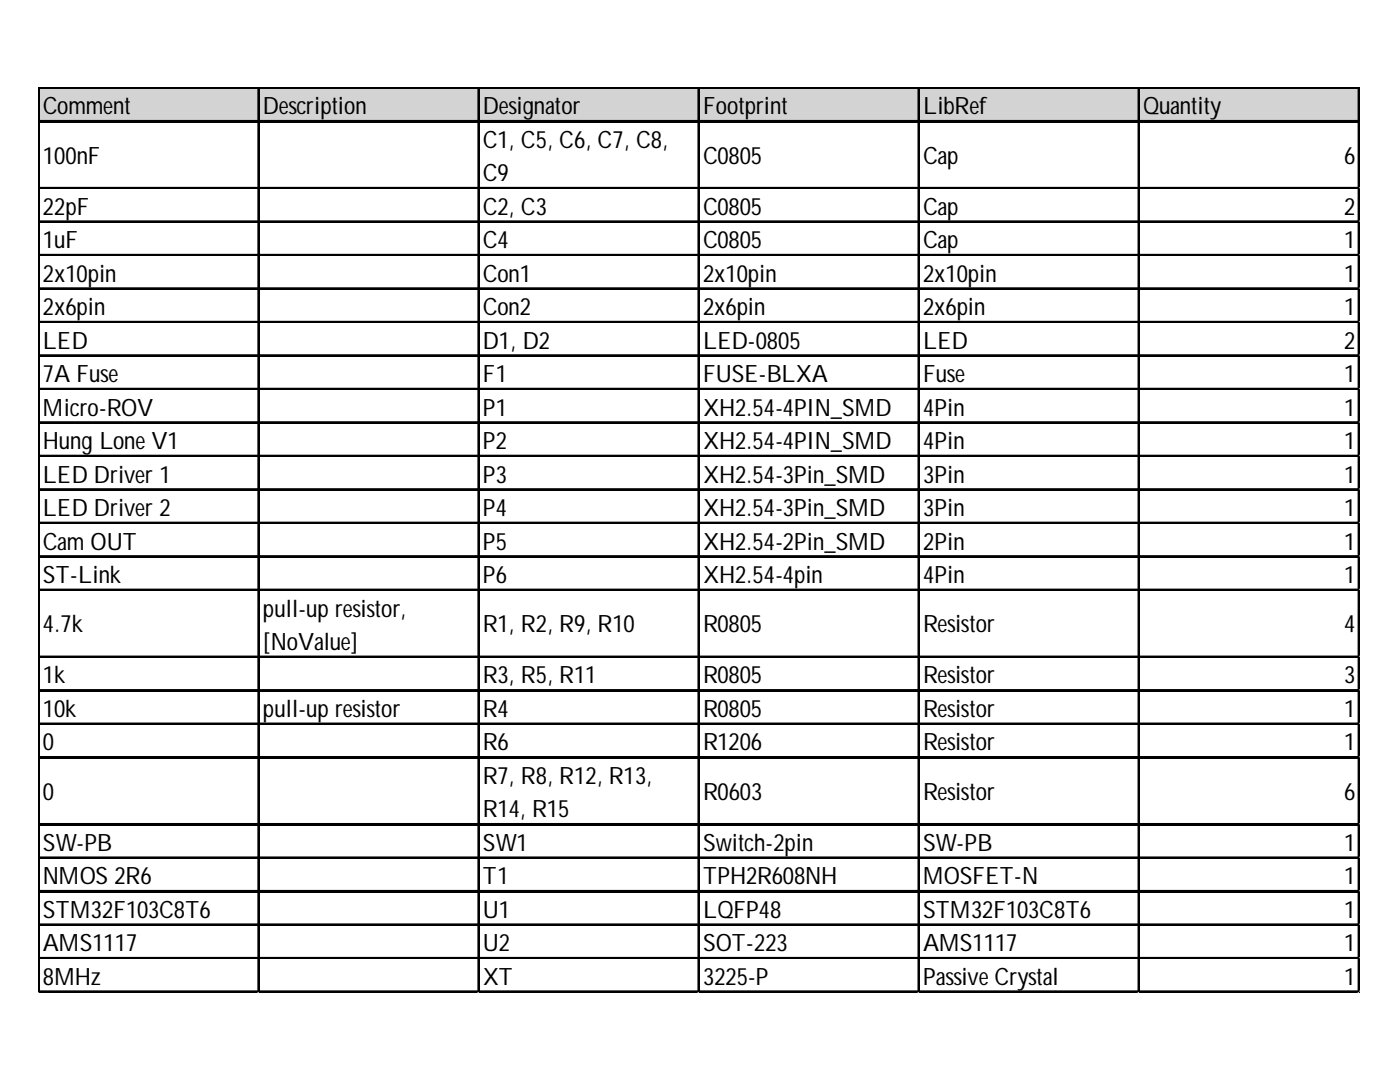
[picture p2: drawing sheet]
<svg xmlns="http://www.w3.org/2000/svg" width="279mm" height="216mm" viewBox="0 0 279 216" stroke-linecap="round" stroke-linejoin="round" font-family="sans-serif">
<defs><g id="words">
<g font-size="4.8">
<text x="8.6" y="22.8">Comment</text>
<text x="52.5" y="22.8">Description</text>
<text x="96.4" y="22.8">Designator</text>
<text x="140.3" y="22.8">Footprint</text>
<text x="184.2" y="22.8">LibRef</text>
<text x="228.1" y="22.8">Quantity</text>
<text x="96.4" y="29.5">C1, C5, C6, C7, C8,</text>
<text x="8.6" y="32.7">100nF</text>
<text x="140.3" y="32.7">C0805</text>
<text x="184.2" y="32.7">Cap</text>
<text x="268.2" y="32.7">6</text>
<text x="96.4" y="36.2">C9</text>
<text x="8.6" y="42.9">22pF</text>
<text x="96.4" y="42.9">C2, C3</text>
<text x="140.3" y="42.9">C0805</text>
<text x="184.2" y="42.9">Cap</text>
<text x="268.2" y="42.9">2</text>
<text x="8.6" y="49.5">1uF</text>
<text x="96.4" y="49.5">C4</text>
<text x="140.3" y="49.5">C0805</text>
<text x="184.2" y="49.5">Cap</text>
<text x="268.2" y="49.5">1</text>
<text x="8.6" y="56.2">2x10pin</text>
<text x="96.4" y="56.2">Con1</text>
<text x="140.3" y="56.2">2x10pin</text>
<text x="184.2" y="56.2">2x10pin</text>
<text x="268.2" y="56.2">1</text>
<text x="8.6" y="62.9">2x6pin</text>
<text x="96.4" y="62.9">Con2</text>
<text x="140.3" y="62.9">2x6pin</text>
<text x="184.2" y="62.9">2x6pin</text>
<text x="268.2" y="62.9">1</text>
<text x="8.6" y="69.6">LED</text>
<text x="96.4" y="69.6">D1, D2</text>
<text x="140.3" y="69.6">LED-0805</text>
<text x="184.2" y="69.6">LED</text>
<text x="268.2" y="69.6">2</text>
<text x="8.6" y="76.3">7A Fuse</text>
<text x="96.4" y="76.3">F1</text>
<text x="140.3" y="76.3">FUSE-BLXA</text>
<text x="184.2" y="76.3">Fuse</text>
<text x="268.2" y="76.3">1</text>
<text x="8.6" y="82.9">Micro-ROV</text>
<text x="96.4" y="82.9">P1</text>
<text x="140.3" y="82.9">XH2.54-4PIN_SMD</text>
<text x="184.2" y="82.9">4Pin</text>
<text x="268.2" y="82.9">1</text>
<text x="8.6" y="89.6">Hung Lone V1</text>
<text x="96.4" y="89.6">P2</text>
<text x="140.3" y="89.6">XH2.54-4PIN_SMD</text>
<text x="184.2" y="89.6">4Pin</text>
<text x="268.2" y="89.6">1</text>
<text x="8.6" y="96.3">LED Driver 1</text>
<text x="96.4" y="96.3">P3</text>
<text x="140.3" y="96.3">XH2.54-3Pin_SMD</text>
<text x="184.2" y="96.3">3Pin</text>
<text x="268.2" y="96.3">1</text>
<text x="8.6" y="103">LED Driver 2</text>
<text x="96.4" y="103">P4</text>
<text x="140.3" y="103">XH2.54-3Pin_SMD</text>
<text x="184.2" y="103">3Pin</text>
<text x="268.2" y="103">1</text>
<text x="8.6" y="109.7">Cam OUT</text>
<text x="96.4" y="109.7">P5</text>
<text x="140.3" y="109.7">XH2.54-2Pin_SMD</text>
<text x="184.2" y="109.7">2Pin</text>
<text x="268.2" y="109.7">1</text>
<text x="8.6" y="116.3">ST-Link</text>
<text x="96.4" y="116.3">P6</text>
<text x="140.3" y="116.3">XH2.54-4pin</text>
<text x="184.2" y="116.3">4Pin</text>
<text x="268.2" y="116.3">1</text>
<text x="52.5" y="123">pull-up resistor,</text>
<text x="8.6" y="126.2">4.7k</text>
<text x="52.5" y="129.7">[NoValue]</text>
<text x="96.4" y="126.2">R1, R2, R9, R10</text>
<text x="140.3" y="126.2">R0805</text>
<text x="184.2" y="126.2">Resistor</text>
<text x="268.2" y="126.2">4</text>
<text x="8.6" y="136.4">1k</text>
<text x="96.4" y="136.4">R3, R5, R11</text>
<text x="140.3" y="136.4">R0805</text>
<text x="184.2" y="136.4">Resistor</text>
<text x="268.2" y="136.4">3</text>
<text x="8.6" y="143.1">10k</text>
<text x="52.5" y="143.1">pull-up resistor</text>
<text x="96.4" y="143.1">R4</text>
<text x="140.3" y="143.1">R0805</text>
<text x="184.2" y="143.1">Resistor</text>
<text x="268.2" y="143.1">1</text>
<text x="8.6" y="149.7">0</text>
<text x="96.4" y="149.7">R6</text>
<text x="140.3" y="149.7">R1206</text>
<text x="184.2" y="149.7">Resistor</text>
<text x="268.2" y="149.7">1</text>
<text x="8.6" y="159.6">0</text>
<text x="96.4" y="156.4">R7, R8, R12, R13,</text>
<text x="140.3" y="159.6">R0603</text>
<text x="184.2" y="159.6">Resistor</text>
<text x="268.2" y="159.6">6</text>
<text x="96.4" y="163.1">R14, R15</text>
<text x="8.6" y="169.8">SW-PB</text>
<text x="96.4" y="169.8">SW1</text>
<text x="140.3" y="169.8">Switch-2pin</text>
<text x="184.2" y="169.8">SW-PB</text>
<text x="268.2" y="169.8">1</text>
<text x="8.6" y="176.5">NMOS 2R6</text>
<text x="96.4" y="176.5">T1</text>
<text x="140.3" y="176.5">TPH2R608NH</text>
<text x="184.2" y="176.5">MOSFET-N</text>
<text x="268.2" y="176.5">1</text>
<text x="8.6" y="183.1">STM32F103C8T6</text>
<text x="96.4" y="183.1">U1</text>
<text x="140.3" y="183.1">LQFP48</text>
<text x="184.2" y="183.1">STM32F103C8T6</text>
<text x="268.2" y="183.1">1</text>
<text x="8.6" y="189.8">AMS1117</text>
<text x="96.4" y="189.8">U2</text>
<text x="140.3" y="189.8">SOT-223</text>
<text x="184.2" y="189.8">AMS1117</text>
<text x="268.2" y="189.8">1</text>
<text x="8.6" y="196.5">8MHz</text>
<text x="96.4" y="196.5">XT</text>
<text x="140.3" y="196.5">3225-P</text>
<text x="184.2" y="196.5">Passive Crystal</text>
<text x="268.2" y="196.5">1</text>
</g>
</g></defs>
<path d="M7.9 17.7h263.6v6.7h-263.6z" fill="#d3d3d3"/>
<g fill="none" stroke="#000" stroke-width=".32">
<path d="M7.6 17.4v180.7M7.8 17.4v180.7M7.9 17.4h263.5M7.9 17.6h263.5M51.5 17.7v180.4M51.7 17.7v180.4M95.4 17.7v180.4M95.6 17.7v180.4M139.4 17.7v180.4M139.5 17.7v180.4M183.3 17.7v180.4M183.4 17.7v180.4"/>
<path d="M227.2 17.7v180.4M227.3 17.7v180.4M271.1 17.7v180.4M271.3 17.7v180.4M7.9 24.1h263.5M7.9 24.2h263.5M7.9 37.4h263.5M7.9 37.6h263.5M7.9 44.1h263.5M7.9 44.3h263.5M7.9 50.8h263.5M7.9 51h263.5"/>
<path d="M7.9 57.5h263.5M7.9 57.6h263.5M7.9 64.2h263.5M7.9 64.3h263.5M7.9 70.8h263.5M7.9 71h263.5M7.9 77.5h263.5M7.9 77.7h263.5M7.9 84.2h263.5M7.9 84.4h263.5M7.9 90.9h263.5M7.9 91h263.5"/>
<path d="M7.9 97.6h263.5M7.9 97.7h263.5M7.9 104.2h263.5M7.9 104.4h263.5M7.9 110.9h263.5M7.9 111.1h263.5M7.9 117.6h263.5M7.9 117.8h263.5M7.9 131h263.5M7.9 131.1h263.5M7.9 137.7h263.5M7.9 137.8h263.5"/>
<path d="M7.9 144.3h263.5M7.9 144.5h263.5M7.9 151h263.5M7.9 151.2h263.5M7.9 164.4h263.5M7.9 164.5h263.5M7.9 171.1h263.5M7.9 171.2h263.5M7.9 177.7h263.5M7.9 177.9h263.5M7.9 184.4h263.5M7.9 184.6h263.5"/>
<path d="M7.9 191.1h263.5M7.9 191.3h263.5M7.9 197.8h263.5M7.9 197.9h263.5"/>
</g>
<path d="M7.6 198.1h.1" fill="none" stroke="#d4d4d4" stroke-width=".32"/>
<path d="M7.6 198.1h.3z" fill="#d4d4d4"/>
<path d="M51.5 198.1h.1" fill="none" stroke="#d4d4d4" stroke-width=".32"/>
<path d="M51.5 198.1h.3z" fill="#d4d4d4"/>
<path d="M95.4 198.1h.1" fill="none" stroke="#d4d4d4" stroke-width=".32"/>
<path d="M95.4 198.1h.4z" fill="#d4d4d4"/>
<path d="M139.4 198.1h.1" fill="none" stroke="#d4d4d4" stroke-width=".32"/>
<path d="M139.4 198.1h.3z" fill="#d4d4d4"/>
<path d="M183.3 198.1h.1" fill="none" stroke="#d4d4d4" stroke-width=".32"/>
<path d="M183.3 198.1h.3z" fill="#d4d4d4"/>
<path d="M227.2 198.1h.1" fill="none" stroke="#d4d4d4" stroke-width=".32"/>
<path d="M227.2 198.1h.3z" fill="#d4d4d4"/>
<path d="M271.1 198.1h.1" fill="none" stroke="#d4d4d4" stroke-width=".32"/>
<path d="M271.1 198.1h.3z" fill="#d4d4d4"/>
<path d="M271.4 37.4h.1" fill="none" stroke="#d4d4d4" stroke-width=".32"/>
<path d="M271.4 37.4l.1 .4z" fill="#d4d4d4"/>
<path d="M271.4 44.1h.1" fill="none" stroke="#d4d4d4" stroke-width=".32"/>
<path d="M271.4 44.1l.1 .3z" fill="#d4d4d4"/>
<path d="M271.4 50.8h.1" fill="none" stroke="#d4d4d4" stroke-width=".32"/>
<path d="M271.4 50.8l.1 .3z" fill="#d4d4d4"/>
<path d="M271.4 57.5h.1" fill="none" stroke="#d4d4d4" stroke-width=".32"/>
<path d="M271.4 57.5l.1 .3z" fill="#d4d4d4"/>
<path d="M271.4 64.2h.1" fill="none" stroke="#d4d4d4" stroke-width=".32"/>
<path d="M271.4 64.2l.1 .3z" fill="#d4d4d4"/>
<path d="M271.4 70.8h.1" fill="none" stroke="#d4d4d4" stroke-width=".32"/>
<path d="M271.4 70.8l.1 .4z" fill="#d4d4d4"/>
<path d="M271.4 77.5h.1" fill="none" stroke="#d4d4d4" stroke-width=".32"/>
<path d="M271.4 77.5l.1 .3z" fill="#d4d4d4"/>
<path d="M271.4 84.2h.1" fill="none" stroke="#d4d4d4" stroke-width=".32"/>
<path d="M271.4 84.2l.1 .3z" fill="#d4d4d4"/>
<path d="M271.4 90.9h.1" fill="none" stroke="#d4d4d4" stroke-width=".32"/>
<path d="M271.4 90.9l.1 .3z" fill="#d4d4d4"/>
<path d="M271.4 97.6h.1" fill="none" stroke="#d4d4d4" stroke-width=".32"/>
<path d="M271.4 97.6l.1 .3z" fill="#d4d4d4"/>
<path d="M271.4 104.2h.1" fill="none" stroke="#d4d4d4" stroke-width=".32"/>
<path d="M271.4 104.2l.1 .4z" fill="#d4d4d4"/>
<path d="M271.4 110.9h.1" fill="none" stroke="#d4d4d4" stroke-width=".32"/>
<path d="M271.4 110.9l.1 .3z" fill="#d4d4d4"/>
<path d="M271.4 117.6h.1" fill="none" stroke="#d4d4d4" stroke-width=".32"/>
<path d="M271.4 117.6l.1 .3z" fill="#d4d4d4"/>
<path d="M271.4 131h.1" fill="none" stroke="#d4d4d4" stroke-width=".32"/>
<path d="M271.4 131l.1 .3z" fill="#d4d4d4"/>
<path d="M271.4 137.7h.1" fill="none" stroke="#d4d4d4" stroke-width=".32"/>
<path d="M271.4 137.7l.1 .3z" fill="#d4d4d4"/>
<path d="M271.4 144.3h.1" fill="none" stroke="#d4d4d4" stroke-width=".32"/>
<path d="M271.4 144.3l.1 .3z" fill="#d4d4d4"/>
<path d="M271.4 151h.1" fill="none" stroke="#d4d4d4" stroke-width=".32"/>
<path d="M271.4 151l.1 .3z" fill="#d4d4d4"/>
<path d="M271.4 164.4h.1" fill="none" stroke="#d4d4d4" stroke-width=".32"/>
<path d="M271.4 164.4l.1 .3z" fill="#d4d4d4"/>
<path d="M271.4 171.1h.1" fill="none" stroke="#d4d4d4" stroke-width=".32"/>
<path d="M271.4 171.1l.1 .3z" fill="#d4d4d4"/>
<path d="M271.4 177.7h.1" fill="none" stroke="#d4d4d4" stroke-width=".32"/>
<path d="M271.4 177.7l.1 .4z" fill="#d4d4d4"/>
<path d="M271.4 184.4h.1" fill="none" stroke="#d4d4d4" stroke-width=".32"/>
<path d="M271.4 184.4l.1 .3z" fill="#d4d4d4"/>
<path d="M271.4 191.1h.1" fill="none" stroke="#d4d4d4" stroke-width=".32"/>
<path d="M271.4 191.1l.1 .3z" fill="#d4d4d4"/>
<path d="M271.4 197.8h.1" fill="none" stroke="#d4d4d4" stroke-width=".32"/>
<path d="M271.4 197.8l.1 .3z" fill="#d4d4d4"/>
<use href="#words"/>
</svg>
